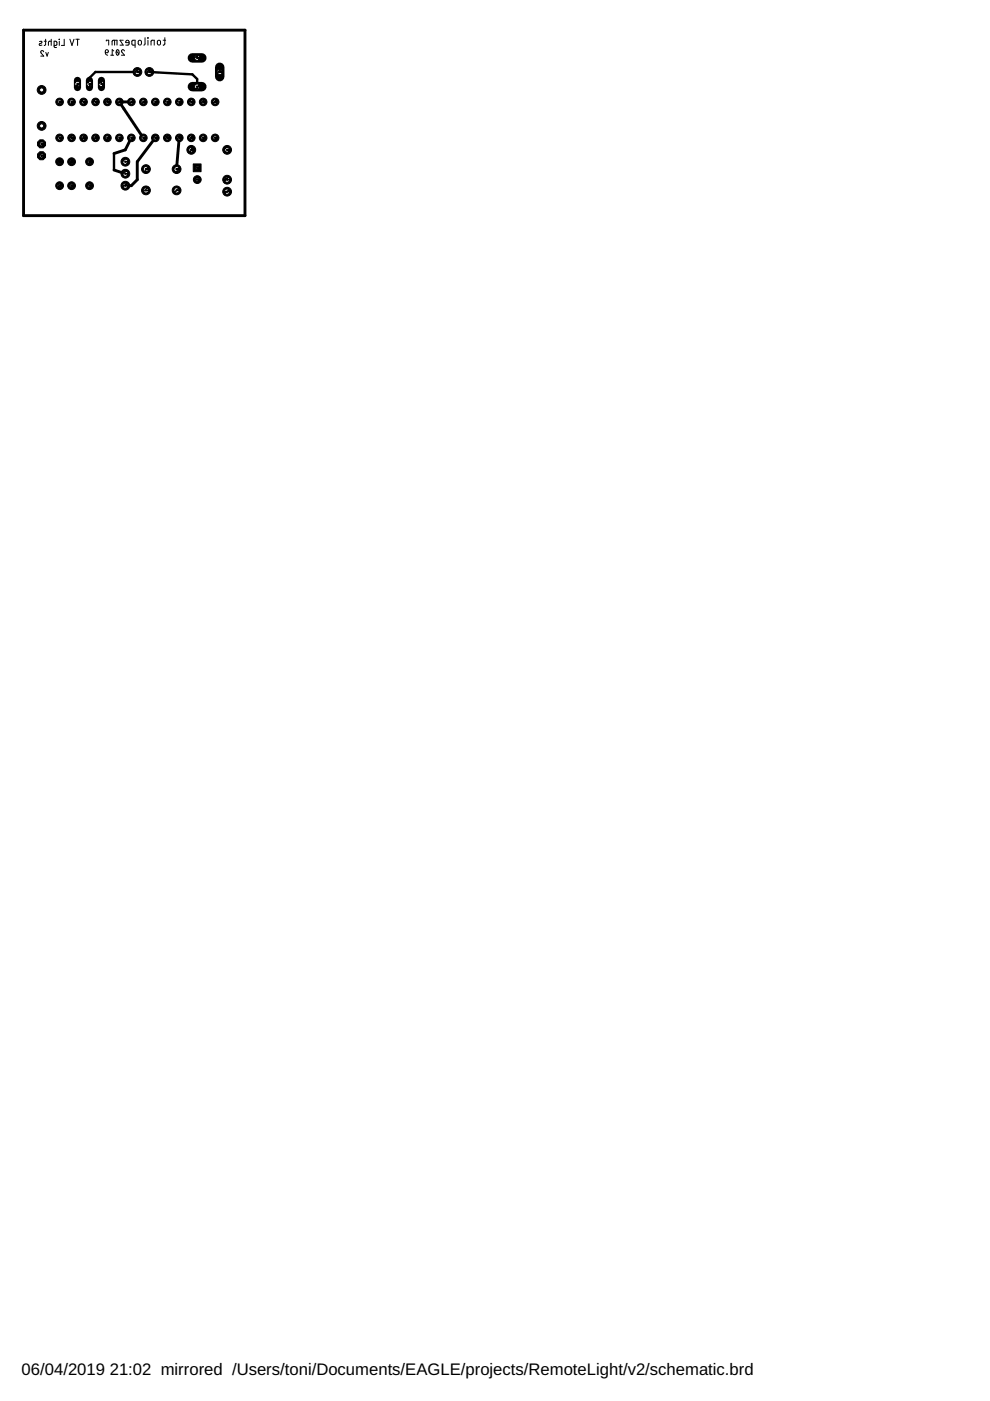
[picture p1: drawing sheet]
<svg xmlns="http://www.w3.org/2000/svg" width="210mm" height="297mm" viewBox="0 0 210 297" stroke-linecap="round" stroke-linejoin="round" font-family="sans-serif">
<defs><g id="words">
<g font-size="3.5">
<text x="4.6" y="291.4">06/04/2019</text>
<text x="23.3" y="291.4">21:02 mirrored /Users/toni/Documents/EAGLE/projects/RemoteLight/v2/schematic.brd</text>
</g>
</g></defs>
<g fill="none" stroke="#000" stroke-width=".21">
<path d="M8.4 8.8l.3-.1 .2 .3-.6 .3v.2h.6M9.3 11a.32 .32 0 0 0-.5-.3 .32 .32 0 0 0-.1 .5l.6 .7h-.7M9.4 8.7h.4M9.7 8.3v1.1l-.3 .2M9.7 11.1l.3 .8 .2-.8M10.9 8.7l-.6 .2v.7M10.9 8.3v1.3M11.5 9.6l.5-.1-.1-.7-.4-.1v1.1l.1 .2 .4 .1M12.5 8.3h.1M12.6 8.7v.9M13.6 8.3v1.3h-.6M14.8 8.3l.5 1.3 .4-1.3"/>
<path d="M16.1 8.3h.7M16.4 8.3v1.3M22.3 11.2l.1 .3 .4 .2M22.4 10.6a.33 .33 0 0 1 .5 .1 .33 .33 0 0 1-.2 .5h-.4zM22.5 8.7v-.2h.6v1.1M23.5 11.7h.6M23.8 9.6v-.9l.2-.2h.8v1.1M24.1 10.8l-.3-.3v1.2M24.3 8.5v1.1M24.7 10.8l.5 .7M24.8 10.6l.1-.1a.63 .63 0 0 1 .3 .6 .63 .63 0 0 1-.4 .6l-.2-.6zM26.1 8.5h-.7l.7 1.1h-.7"/>
<path d="M26.4 10.8a.32 .32 0 0 0-.5-.2 .32 .32 0 0 0-.1 .4l.6 .7h-.7M27.4 9h-.7a.37 .37 0 0 1 .2-.5 .37 .37 0 0 1 .5 .4l-.1 .6-.6 .1M28.6 9.6l-.6-.1v-.7l.1-.2 .5-.1v1.6M29.4 8.6l.3-.1 .3 .2v.5l-.3 .3-.4-.1zM30.8 8v1.3l-.3 .3M31.3 8l.1 .1zM31.4 8.5v1.1M32 9.6v-.9l.3-.2h.4v1.1M33.5 8.6l.3-.1 .2 .2v.7l-.2 .1-.4-.1zM34.6 8.5h.5M34.9 8v1.4l-.3 .2"/>
</g>
<path d="M19 16.5v1.3M24.2 36l2.4 .8M27.8 21.6h-2.5l5.1 7.6M27.8 29.2l-1.2 2.6-2.4 .8M32.9 29.2l-3.8 5.1v3.8l-1.3 1.3h-1.2M38 29.2l-.6 6.7" fill="none" stroke="#000" stroke-width=".61"/>
<path d="M29.1 15.3h-8.9l-1.2 1.2M31.6 15.3l9.2 .5 1 1v1.6M24.2 32.6v3.4" fill="none" stroke="#000" stroke-width=".51"/>
<circle cx="12.6" cy="34.3" r=".83" fill="#000" stroke="#000" stroke-width=".21"/>
<circle cx="12.6" cy="34.3" r=".36" fill="#fff" stroke="#000" stroke-width=".21"/>
<circle cx="15.2" cy="34.3" r=".83" fill="#000" stroke="#000" stroke-width=".21"/>
<circle cx="15.2" cy="34.3" r=".36" fill="#fff" stroke="#000" stroke-width=".21"/>
<circle cx="12.6" cy="39.4" r=".83" fill="#000" stroke="#000" stroke-width=".21"/>
<circle cx="12.6" cy="39.4" r=".36" fill="#fff" stroke="#000" stroke-width=".21"/>
<circle cx="15.2" cy="39.4" r=".83" fill="#000" stroke="#000" stroke-width=".21"/>
<circle cx="15.2" cy="39.4" r=".36" fill="#fff" stroke="#000" stroke-width=".21"/>
<path d="M41 34.8h1.6v1.6h-1.6z" fill="#000" stroke="#000" stroke-width=".21"/>
<circle cx="41.8" cy="35.6" r=".36" fill="#fff" stroke="#000" stroke-width=".21"/>
<circle cx="41.8" cy="38.1" r=".83" fill="#000" stroke="#000" stroke-width=".21"/>
<circle cx="41.8" cy="38.1" r=".36" fill="#fff" stroke="#000" stroke-width=".21"/>
<circle cx="19" cy="34.3" r=".83" fill="#000" stroke="#000" stroke-width=".21"/>
<circle cx="19" cy="34.3" r=".36" fill="#fff" stroke="#000" stroke-width=".21"/>
<circle cx="19" cy="39.4" r=".83" fill="#000" stroke="#000" stroke-width=".21"/>
<circle cx="19" cy="39.4" r=".36" fill="#fff" stroke="#000" stroke-width=".21"/>
<circle cx="26.6" cy="39.4" r=".93" fill="#000" stroke="#000" stroke-width=".21"/>
<circle cx="26.6" cy="39.4" r=".51" fill="#fff" stroke="#000" stroke-width=".21"/>
<circle cx="26.6" cy="36.8" r=".93" fill="#000" stroke="#000" stroke-width=".21"/>
<circle cx="26.6" cy="36.8" r=".51" fill="#fff" stroke="#000" stroke-width=".21"/>
<circle cx="26.6" cy="34.3" r=".93" fill="#000" stroke="#000" stroke-width=".21"/>
<circle cx="26.6" cy="34.3" r=".51" fill="#fff" stroke="#000" stroke-width=".21"/>
<path d="M40.8 18.4h2" fill="none" stroke="#000" stroke-width="2"/>
<circle cx="41.8" cy="18.4" r=".51" fill="#fff" stroke="#000" stroke-width=".21"/>
<path d="M40.8 12.3h2" fill="none" stroke="#000" stroke-width="2"/>
<circle cx="41.8" cy="12.3" r=".51" fill="#fff" stroke="#000" stroke-width=".21"/>
<path d="M46.6 14.3v2" fill="none" stroke="#000" stroke-width="2"/>
<circle cx="46.6" cy="15.3" r=".51" fill="#fff" stroke="#000" stroke-width=".21"/>
<circle cx="31.7" cy="15.3" r=".93" fill="#000" stroke="#000" stroke-width=".21"/>
<circle cx="31.7" cy="15.3" r=".51" fill="#fff" stroke="#000" stroke-width=".21"/>
<circle cx="29.1" cy="15.3" r=".93" fill="#000" stroke="#000" stroke-width=".21"/>
<circle cx="29.1" cy="15.3" r=".51" fill="#fff" stroke="#000" stroke-width=".21"/>
<circle cx="40.6" cy="31.8" r=".93" fill="#000" stroke="#000" stroke-width=".21"/>
<circle cx="40.6" cy="31.8" r=".44" fill="#fff" stroke="#000" stroke-width=".21"/>
<circle cx="48.2" cy="31.8" r=".93" fill="#000" stroke="#000" stroke-width=".21"/>
<circle cx="48.2" cy="31.8" r=".44" fill="#fff" stroke="#000" stroke-width=".21"/>
<circle cx="37.4" cy="35.9" r=".93" fill="#000" stroke="#000" stroke-width=".21"/>
<circle cx="37.4" cy="35.9" r=".51" fill="#fff" stroke="#000" stroke-width=".21"/>
<circle cx="30.9" cy="35.9" r=".93" fill="#000" stroke="#000" stroke-width=".21"/>
<circle cx="30.9" cy="35.9" r=".51" fill="#fff" stroke="#000" stroke-width=".21"/>
<circle cx="37.4" cy="40.4" r=".93" fill="#000" stroke="#000" stroke-width=".21"/>
<circle cx="37.4" cy="40.4" r=".51" fill="#fff" stroke="#000" stroke-width=".21"/>
<circle cx="30.9" cy="40.4" r=".93" fill="#000" stroke="#000" stroke-width=".21"/>
<circle cx="30.9" cy="40.4" r=".51" fill="#fff" stroke="#000" stroke-width=".21"/>
<path d="M21.5 17v1.6" fill="none" stroke="#000" stroke-width="1.5"/>
<circle cx="21.5" cy="17.8" r=".51" fill="#fff" stroke="#000" stroke-width=".21"/>
<path d="M19 17v1.6" fill="none" stroke="#000" stroke-width="1.5"/>
<circle cx="19" cy="17.8" r=".51" fill="#fff" stroke="#000" stroke-width=".21"/>
<path d="M16.4 17v1.6" fill="none" stroke="#000" stroke-width="1.5"/>
<circle cx="16.4" cy="17.8" r=".51" fill="#fff" stroke="#000" stroke-width=".21"/>
<circle cx="45.6" cy="29.2" r=".8" fill="#000" stroke="#000" stroke-width=".21"/>
<circle cx="45.6" cy="29.2" r=".4" fill="#fff" stroke="#000" stroke-width=".21"/>
<circle cx="43.1" cy="29.2" r=".8" fill="#000" stroke="#000" stroke-width=".21"/>
<circle cx="43.1" cy="29.2" r=".4" fill="#fff" stroke="#000" stroke-width=".21"/>
<circle cx="40.6" cy="29.2" r=".8" fill="#000" stroke="#000" stroke-width=".21"/>
<circle cx="40.6" cy="29.2" r=".4" fill="#fff" stroke="#000" stroke-width=".21"/>
<circle cx="38" cy="29.2" r=".8" fill="#000" stroke="#000" stroke-width=".21"/>
<circle cx="38" cy="29.2" r=".4" fill="#fff" stroke="#000" stroke-width=".21"/>
<circle cx="35.5" cy="29.2" r=".8" fill="#000" stroke="#000" stroke-width=".21"/>
<circle cx="35.5" cy="29.2" r=".4" fill="#fff" stroke="#000" stroke-width=".21"/>
<circle cx="32.9" cy="29.2" r=".8" fill="#000" stroke="#000" stroke-width=".21"/>
<circle cx="32.9" cy="29.2" r=".4" fill="#fff" stroke="#000" stroke-width=".21"/>
<circle cx="30.4" cy="29.2" r=".8" fill="#000" stroke="#000" stroke-width=".21"/>
<circle cx="30.4" cy="29.2" r=".4" fill="#fff" stroke="#000" stroke-width=".21"/>
<circle cx="27.9" cy="29.2" r=".8" fill="#000" stroke="#000" stroke-width=".21"/>
<circle cx="27.9" cy="29.2" r=".4" fill="#fff" stroke="#000" stroke-width=".21"/>
<circle cx="25.3" cy="29.2" r=".8" fill="#000" stroke="#000" stroke-width=".21"/>
<circle cx="25.3" cy="29.2" r=".4" fill="#fff" stroke="#000" stroke-width=".21"/>
<circle cx="22.8" cy="29.2" r=".8" fill="#000" stroke="#000" stroke-width=".21"/>
<circle cx="22.8" cy="29.2" r=".4" fill="#fff" stroke="#000" stroke-width=".21"/>
<circle cx="20.3" cy="29.2" r=".8" fill="#000" stroke="#000" stroke-width=".21"/>
<circle cx="20.3" cy="29.2" r=".4" fill="#fff" stroke="#000" stroke-width=".21"/>
<circle cx="17.7" cy="29.2" r=".8" fill="#000" stroke="#000" stroke-width=".21"/>
<circle cx="17.7" cy="29.2" r=".4" fill="#fff" stroke="#000" stroke-width=".21"/>
<circle cx="15.2" cy="29.2" r=".8" fill="#000" stroke="#000" stroke-width=".21"/>
<circle cx="15.2" cy="29.2" r=".4" fill="#fff" stroke="#000" stroke-width=".21"/>
<circle cx="12.6" cy="29.2" r=".8" fill="#000" stroke="#000" stroke-width=".21"/>
<circle cx="12.6" cy="29.2" r=".4" fill="#fff" stroke="#000" stroke-width=".21"/>
<circle cx="12.6" cy="21.6" r=".8" fill="#000" stroke="#000" stroke-width=".21"/>
<circle cx="12.6" cy="21.6" r=".4" fill="#fff" stroke="#000" stroke-width=".21"/>
<circle cx="15.2" cy="21.6" r=".8" fill="#000" stroke="#000" stroke-width=".21"/>
<circle cx="15.2" cy="21.6" r=".4" fill="#fff" stroke="#000" stroke-width=".21"/>
<circle cx="17.7" cy="21.6" r=".8" fill="#000" stroke="#000" stroke-width=".21"/>
<circle cx="17.7" cy="21.6" r=".4" fill="#fff" stroke="#000" stroke-width=".21"/>
<circle cx="20.3" cy="21.6" r=".8" fill="#000" stroke="#000" stroke-width=".21"/>
<circle cx="20.3" cy="21.6" r=".4" fill="#fff" stroke="#000" stroke-width=".21"/>
<circle cx="22.8" cy="21.6" r=".8" fill="#000" stroke="#000" stroke-width=".21"/>
<circle cx="22.8" cy="21.6" r=".4" fill="#fff" stroke="#000" stroke-width=".21"/>
<circle cx="25.3" cy="21.6" r=".8" fill="#000" stroke="#000" stroke-width=".21"/>
<circle cx="25.3" cy="21.6" r=".4" fill="#fff" stroke="#000" stroke-width=".21"/>
<circle cx="27.9" cy="21.6" r=".8" fill="#000" stroke="#000" stroke-width=".21"/>
<circle cx="27.9" cy="21.6" r=".4" fill="#fff" stroke="#000" stroke-width=".21"/>
<circle cx="30.4" cy="21.6" r=".8" fill="#000" stroke="#000" stroke-width=".21"/>
<circle cx="30.4" cy="21.6" r=".4" fill="#fff" stroke="#000" stroke-width=".21"/>
<circle cx="32.9" cy="21.6" r=".8" fill="#000" stroke="#000" stroke-width=".21"/>
<circle cx="32.9" cy="21.6" r=".4" fill="#fff" stroke="#000" stroke-width=".21"/>
<circle cx="35.5" cy="21.6" r=".8" fill="#000" stroke="#000" stroke-width=".21"/>
<circle cx="35.5" cy="21.6" r=".4" fill="#fff" stroke="#000" stroke-width=".21"/>
<circle cx="38" cy="21.6" r=".8" fill="#000" stroke="#000" stroke-width=".21"/>
<circle cx="38" cy="21.6" r=".4" fill="#fff" stroke="#000" stroke-width=".21"/>
<circle cx="40.6" cy="21.6" r=".8" fill="#000" stroke="#000" stroke-width=".21"/>
<circle cx="40.6" cy="21.6" r=".4" fill="#fff" stroke="#000" stroke-width=".21"/>
<circle cx="43.1" cy="21.6" r=".8" fill="#000" stroke="#000" stroke-width=".21"/>
<circle cx="43.1" cy="21.6" r=".4" fill="#fff" stroke="#000" stroke-width=".21"/>
<circle cx="45.6" cy="21.6" r=".8" fill="#000" stroke="#000" stroke-width=".21"/>
<circle cx="45.6" cy="21.6" r=".4" fill="#fff" stroke="#000" stroke-width=".21"/>
<circle cx="48.2" cy="38.1" r=".93" fill="#000" stroke="#000" stroke-width=".21"/>
<circle cx="48.2" cy="38.1" r=".51" fill="#fff" stroke="#000" stroke-width=".21"/>
<circle cx="48.2" cy="40.6" r=".93" fill="#000" stroke="#000" stroke-width=".21"/>
<circle cx="48.2" cy="40.6" r=".51" fill="#fff" stroke="#000" stroke-width=".21"/>
<circle cx="8.8" cy="30.5" r=".92" fill="#000" stroke="#000" stroke-width=".21"/>
<circle cx="8.8" cy="30.5" r=".4" fill="#fff" stroke="#000" stroke-width=".21"/>
<circle cx="8.8" cy="33" r=".92" fill="#000" stroke="#000" stroke-width=".21"/>
<circle cx="8.8" cy="33" r=".4" fill="#fff" stroke="#000" stroke-width=".21"/>
<circle cx="8.8" cy="19.1" r=".93" fill="#000" stroke="#000" stroke-width=".21"/>
<circle cx="8.8" cy="19.1" r=".44" fill="#fff" stroke="#000" stroke-width=".21"/>
<circle cx="8.8" cy="26.7" r=".93" fill="#000" stroke="#000" stroke-width=".21"/>
<circle cx="8.8" cy="26.7" r=".44" fill="#fff" stroke="#000" stroke-width=".21"/>
<path d="M5 6.4h46.9v39.3h-46.9z" fill="none" stroke="#000" stroke-width=".61"/>
<g fill="#000" stroke="#000" stroke-width=".21">
<path d="M16.1 17.4a.55 .55 0 0 1 .6-.1 .55 .55 0 0 1 .3 .5l-.7 .1 .1-.2 .6 .1a.56 .56 0 0 1-.8 .5 .56 .56 0 0 1-.1-.9z" fill-rule="evenodd"/>
<path d="M18.6 17.4a.55 .55 0 0 1 .6-.1 .55 .55 0 0 1 .3 .5l-.7 .1 .1-.2 .6 .1a.56 .56 0 0 1-.8 .5 .56 .56 0 0 1-.1-.9z" fill-rule="evenodd"/>
<path d="M21.1 17.4a.55 .55 0 0 1 .6-.1 .55 .55 0 0 1 .4 .5h-.4l-.2 .1-.2-.1 .2-.1 .6 .1a.56 .56 0 0 1-.8 .5 .56 .56 0 0 1-.2-.9z" fill-rule="evenodd"/>
<path d="M28.8 14.8a.56 .56 0 0 1 .9 .5h-.4l-.2 .1-.1-.1 .1-.2 .6 .2a.56 .56 0 0 1-.8 .5 .56 .56 0 0 1-.1-1z" fill-rule="evenodd"/>
<path d="M31.3 14.8a.55 .55 0 0 1 .6 0 .55 .55 0 0 1 .3 .5h-.4l-.1 .1-.2-.1 .1-.2 .6 .2a.55 .55 0 0 1-.8 .5 .55 .55 0 0 1-.1-1z" fill-rule="evenodd"/>
<path d="M41.4 17.9a.55 .55 0 0 1 .6 0 .55 .55 0 0 1 .3 .5l-.5 .1-.2-.1 .2-.2 .5 .2a.55 .55 0 0 1-.8 .5 .55 .55 0 0 1-.1-1z" fill-rule="evenodd"/>
<path d="M41.4 11.8a.55 .55 0 0 1 .6 0 .55 .55 0 0 1 .3 .5h-.3l-.2 .1-.2-.1 .2-.2 .5 .2a.55 .55 0 0 1-.8 .5 .55 .55 0 0 1-.1-1z" fill-rule="evenodd"/>
<path d="M46.2 14.8a.55 .55 0 0 1 .6 0 .55 .55 0 0 1 .3 .5h-.4l-.1 .1-.2-.1 .1-.2 .6 .2a.55 .55 0 0 1-.8 .5 .55 .55 0 0 1-.1-1z" fill-rule="evenodd"/>
<path d="M8.6 30.1a.47 .47 0 0 1 .7 .4l-.5 .1-.1-.1 .1-.2 .2 .2h.3a.46 .46 0 0 1-.7 .4 .46 .46 0 0 1 0-.8z" fill-rule="evenodd"/>
<path d="M8.6 32.6a.47 .47 0 0 1 .7 .4h-.3l-.2 .2-.1-.2 .1-.1 .5 .1a.46 .46 0 0 1-.7 .4 .46 .46 0 0 1 0-.8z" fill-rule="evenodd"/>
<path d="M12.3 34.1a.4 .4 0 0 1 .4-.2 .4 .4 0 0 1 .3 .4l-.4 .2-.1-.2 .1-.2 .4 .2a.4 .4 0 0 1-.5 .4 .4 .4 0 0 1-.2-.6z" fill-rule="evenodd"/>
<path d="M12.3 39.2a.39 .39 0 0 1 .4-.2 .39 .39 0 0 1 .3 .4l-.4 .1-.1-.1 .1-.2 .4 .2a.4 .4 0 0 1-.5 .4 .4 .4 0 0 1-.2-.6z" fill-rule="evenodd"/>
<path d="M12.2 29a.46 .46 0 0 1 .5-.2 .46 .46 0 0 1 .4 .4l-.5 .2-.1-.2v-.1l.6 .1a.46 .46 0 0 1-.6 .5 .46 .46 0 0 1-.3-.7z" fill-rule="evenodd"/>
<path d="M12.2 21.4a.46 .46 0 0 1 .5-.2 .46 .46 0 0 1 .4 .4l-.5 .2-.1-.2 .1-.1 .5 .1a.46 .46 0 0 1-.6 .4 .46 .46 0 0 1-.3-.6z" fill-rule="evenodd"/>
<path d="M14.9 34a.41 .41 0 0 1 .7 .3l-.4 .2-.2-.2 .2-.2 .4 .2a.41 .41 0 0 1-.6 .4 .41 .41 0 0 1-.1-.7z" fill-rule="evenodd"/>
<path d="M14.9 39a.41 .41 0 0 1 .7 .4l-.4 .1-.2-.1 .2-.2 .4 .2a.41 .41 0 0 1-.6 .3 .41 .41 0 0 1-.1-.7z" fill-rule="evenodd"/>
<path d="M14.8 29a.45 .45 0 0 1 .5-.2 .45 .45 0 0 1 .3 .4l-.4 .2-.2-.2 .1-.1 .5 .1a.45 .45 0 0 1-.6 .5 .45 .45 0 0 1-.2-.7z" fill-rule="evenodd"/>
<path d="M14.8 21.4a.45 .45 0 0 1 .5-.2 .45 .45 0 0 1 .3 .4l-.4 .2-.2-.2 .2-.1 .4 .1a.45 .45 0 0 1-.6 .4 .45 .45 0 0 1-.2-.6z" fill-rule="evenodd"/>
<path d="M17.3 29a.45 .45 0 0 1 .5-.2 .45 .45 0 0 1 .3 .4l-.4 .2-.2-.2 .1-.1 .5 .1a.45 .45 0 0 1-.5 .5 .45 .45 0 0 1-.3-.7z" fill-rule="evenodd"/>
<path d="M17.3 21.4a.45 .45 0 0 1 .5-.2 .45 .45 0 0 1 .3 .4l-.4 .2-.2-.2 .2-.1 .4 .1a.45 .45 0 0 1-.5 .4 .45 .45 0 0 1-.3-.6z" fill-rule="evenodd"/>
<path d="M18.6 34.1a.41 .41 0 0 1 .5-.2 .41 .41 0 0 1 .3 .4l-.4 .2-.2-.2 .2-.2 .4 .2a.4 .4 0 0 1-.5 .4 .4 .4 0 0 1-.3-.6z" fill-rule="evenodd"/>
<path d="M18.6 39.2a.41 .41 0 0 1 .5-.2 .41 .41 0 0 1 .3 .4l-.4 .1-.2-.1 .2-.2 .4 .2a.4 .4 0 0 1-.5 .4 .4 .4 0 0 1-.3-.6z" fill-rule="evenodd"/>
<path d="M19.8 29a.45 .45 0 0 1 .5-.2 .45 .45 0 0 1 .4 .4l-.5 .2-.1-.3 .6 .1a.45 .45 0 0 1-.6 .5 .45 .45 0 0 1-.3-.7z" fill-rule="evenodd"/>
<path d="M19.8 21.4a.45 .45 0 0 1 .5-.2 .45 .45 0 0 1 .4 .4l-.5 .2-.1-.3 .6 .1a.45 .45 0 0 1-.6 .4 .45 .45 0 0 1-.3-.6z" fill-rule="evenodd"/>
<path d="M22.4 29a.45 .45 0 0 1 .5-.2 .45 .45 0 0 1 .3 .4l-.4 .2-.2-.2 .1-.1 .5 .1a.45 .45 0 0 1-.6 .5 .45 .45 0 0 1-.2-.7z" fill-rule="evenodd"/>
<path d="M22.4 21.4a.45 .45 0 0 1 .5-.2 .45 .45 0 0 1 .3 .4l-.4 .2-.2-.2 .2-.1 .4 .1a.45 .45 0 0 1-.6 .4 .45 .45 0 0 1-.2-.6z" fill-rule="evenodd"/>
<path d="M24.9 29a.45 .45 0 0 1 .5-.2 .45 .45 0 0 1 .4 .4l-.5 .2-.2-.2 .1-.1 .6 .1a.45 .45 0 0 1-.6 .5 .45 .45 0 0 1-.3-.7z" fill-rule="evenodd"/>
<path d="M24.9 21.4a.45 .45 0 0 1 .5-.2 .45 .45 0 0 1 .4 .4l-.5 .2-.2-.2 .2-.1 .5 .1a.45 .45 0 0 1-.6 .4 .45 .45 0 0 1-.3-.6z" fill-rule="evenodd"/>
<path d="M26.2 38.9a.56 .56 0 0 1 .9 .5h-.4l-.1 .1-.2-.1 .1-.2 .6 .2a.56 .56 0 0 1-.8 .5 .56 .56 0 0 1-.1-1z" fill-rule="evenodd"/>
<path d="M26.2 36.4a.56 .56 0 0 1 .9 .4h-.4l-.1 .2-.2-.2 .1-.1 .6 .1a.56 .56 0 0 1-.8 .5 .56 .56 0 0 1-.1-.9z" fill-rule="evenodd"/>
<path d="M26.2 33.9a.56 .56 0 0 1 .9 .4h-.4l-.1 .1-.2-.1 .1-.1 .6 .1a.56 .56 0 0 1-.8 .5 .56 .56 0 0 1-.1-.9z" fill-rule="evenodd"/>
<path d="M27.6 28.8a.47 .47 0 0 1 .7 .4l-.5 .2-.1-.2 .1-.1 .5 .1a.46 .46 0 0 1-.7 .4 .46 .46 0 0 1 0-.8z" fill-rule="evenodd"/>
<path d="M27.6 21.2a.47 .47 0 0 1 .7 .4l-.5 .2-.1-.2 .1-.1 .5 .1a.47 .47 0 0 1-.7 .4 .47 .47 0 0 1 0-.8z" fill-rule="evenodd"/>
<path d="M30 29a.46 .46 0 0 1 .5-.2 .46 .46 0 0 1 .3 .4l-.4 .2-.2-.2 .1-.1 .5 .1a.46 .46 0 0 1-.5 .5 .46 .46 0 0 1-.3-.7z" fill-rule="evenodd"/>
<path d="M30 21.4a.46 .46 0 0 1 .5-.2 .46 .46 0 0 1 .3 .4l-.4 .2-.2-.2 .2-.1 .4 .1a.46 .46 0 0 1-.5 .4 .46 .46 0 0 1-.3-.6z" fill-rule="evenodd"/>
<path d="M30.6 35.4a.56 .56 0 0 1 .6 0 .56 .56 0 0 1 .3 .5l-.5 .1-.2-.1 .1-.2 .6 .2a.56 .56 0 0 1-.8 .4 .56 .56 0 0 1-.1-.9z" fill-rule="evenodd"/>
<path d="M32.7 28.8a.45 .45 0 0 1 .7 .4l-.5 .2-.1-.2v-.1l.6 .1a.45 .45 0 0 1-.7 .4 .45 .45 0 0 1 0-.8z" fill-rule="evenodd"/>
<path d="M32.5 21.4a.45 .45 0 0 1 .5-.2 .45 .45 0 0 1 .4 .4l-.5 .2-.1-.2 .1-.1 .5 .1a.45 .45 0 0 1-.6 .4 .45 .45 0 0 1-.3-.6z" fill-rule="evenodd"/>
<path d="M35.2 28.8a.45 .45 0 0 1 .7 .4l-.4 .2-.2-.2 .1-.1 .5 .1a.45 .45 0 0 1-.7 .4 .45 .45 0 0 1 0-.8z" fill-rule="evenodd"/>
<path d="M35.1 21.4a.45 .45 0 0 1 .5-.2 .45 .45 0 0 1 .3 .4l-.4 .2-.2-.2 .2-.1 .4 .1a.45 .45 0 0 1-.6 .4 .45 .45 0 0 1-.2-.6z" fill-rule="evenodd"/>
<path d="M37.1 35.4a.56 .56 0 0 1 .6 0 .56 .56 0 0 1 .3 .5l-.5 .1-.2-.1 .1-.2 .6 .2a.56 .56 0 0 1-.8 .4 .56 .56 0 0 1-.1-.9z" fill-rule="evenodd"/>
<path d="M37.8 28.8a.46 .46 0 0 1 .6 .4l-.4 .2-.2-.2 .1-.1 .5 .1a.45 .45 0 0 1-.6 .4 .45 .45 0 0 1 0-.8z" fill-rule="evenodd"/>
<path d="M37.6 21.4a.45 .45 0 0 1 .5-.2 .45 .45 0 0 1 .3 .4l-.4 .2-.2-.2 .2-.1 .4 .1a.45 .45 0 0 1-.5 .4 .45 .45 0 0 1-.3-.6z" fill-rule="evenodd"/>
<path d="M40.3 28.8a.46 .46 0 0 1 .7 .4l-.5 .2-.1-.3 .6 .1a.45 .45 0 0 1-.7 .4 .45 .45 0 0 1 0-.8z" fill-rule="evenodd"/>
<path d="M40.1 21.4a.45 .45 0 0 1 .5-.2 .45 .45 0 0 1 .4 .4l-.5 .2-.1-.3 .6 .1a.45 .45 0 0 1-.6 .4 .45 .45 0 0 1-.3-.6z" fill-rule="evenodd"/>
<path d="M40.2 31.4a.49 .49 0 0 1 .5-.1 .49 .49 0 0 1 .3 .5l-.5 .1-.1-.2 .1-.1 .2 .2h.3a.5 .5 0 0 1-.7 .4 .5 .5 0 0 1-.1-.8z" fill-rule="evenodd"/>
<path d="M41.4 35.4a.39 .39 0 0 1 .5-.2 .39 .39 0 0 1 .3 .4l-.4 .1-.2-.1 .2-.2 .4 .2a.4 .4 0 0 1-.5 .4 .4 .4 0 0 1-.3-.6z" fill-rule="evenodd"/>
<path d="M41.4 37.9a.39 .39 0 0 1 .5-.2 .39 .39 0 0 1 .3 .4l-.4 .1-.2-.1 .2-.2 .4 .2a.4 .4 0 0 1-.5 .4 .4 .4 0 0 1-.3-.6z" fill-rule="evenodd"/>
<path d="M42.8 28.8a.46 .46 0 0 1 .7 .4l-.4 .2-.2-.2 .1-.1 .5 .1a.45 .45 0 0 1-.7 .4 .45 .45 0 0 1 0-.8z" fill-rule="evenodd"/>
<path d="M42.7 21.4a.45 .45 0 0 1 .5-.2 .45 .45 0 0 1 .3 .4l-.4 .2-.2-.2 .2-.1 .4 .1a.45 .45 0 0 1-.6 .4 .45 .45 0 0 1-.2-.6z" fill-rule="evenodd"/>
<path d="M45.4 28.8a.46 .46 0 0 1 .7 .4l-.5 .2-.2-.2 .1-.1 .6 .1a.45 .45 0 0 1-.7 .4 .45 .45 0 0 1 0-.8z" fill-rule="evenodd"/>
<path d="M45.2 21.4a.45 .45 0 0 1 .5-.2 .45 .45 0 0 1 .4 .4l-.5 .2-.2-.2 .2-.1 .5 .1a.45 .45 0 0 1-.6 .4 .45 .45 0 0 1-.3-.6z" fill-rule="evenodd"/>
<path d="M47.8 31.4a.49 .49 0 0 1 .5-.1 .49 .49 0 0 1 .3 .5l-.4 .1-.2-.2 .2-.1 .1 .2h.3a.5 .5 0 0 1-.6 .4 .5 .5 0 0 1-.2-.8z" fill-rule="evenodd"/>
<path d="M47.8 37.7a.56 .56 0 0 1 .9 .4h-.4l-.1 .1-.2-.1 .1-.1 .6 .1a.56 .56 0 0 1-.8 .5 .56 .56 0 0 1-.1-.9z" fill-rule="evenodd"/>
<path d="M30.6 39.9a.56 .56 0 0 1 .6 0 .56 .56 0 0 1 .3 .5h-.4l-.1 .1-.2-.1 .1-.2 .6 .2a.56 .56 0 0 1-.8 .5 .56 .56 0 0 1-.1-1z" fill-rule="evenodd"/>
<path d="M37.1 39.9a.56 .56 0 0 1 .6 0 .56 .56 0 0 1 .3 .5h-.4l-.1 .1-.2-.1 .1-.2 .6 .2a.56 .56 0 0 1-.8 .5 .56 .56 0 0 1-.1-1z" fill-rule="evenodd"/>
<path d="M47.8 40.2a.55 .55 0 0 1 .6-.1 .55 .55 0 0 1 .3 .5h-.4l-.1 .2-.2-.2 .1-.1 .6 .1a.56 .56 0 0 1-.8 .6 .56 .56 0 0 1-.1-1z" fill-rule="evenodd"/>
</g>
<use href="#words"/>
</svg>
